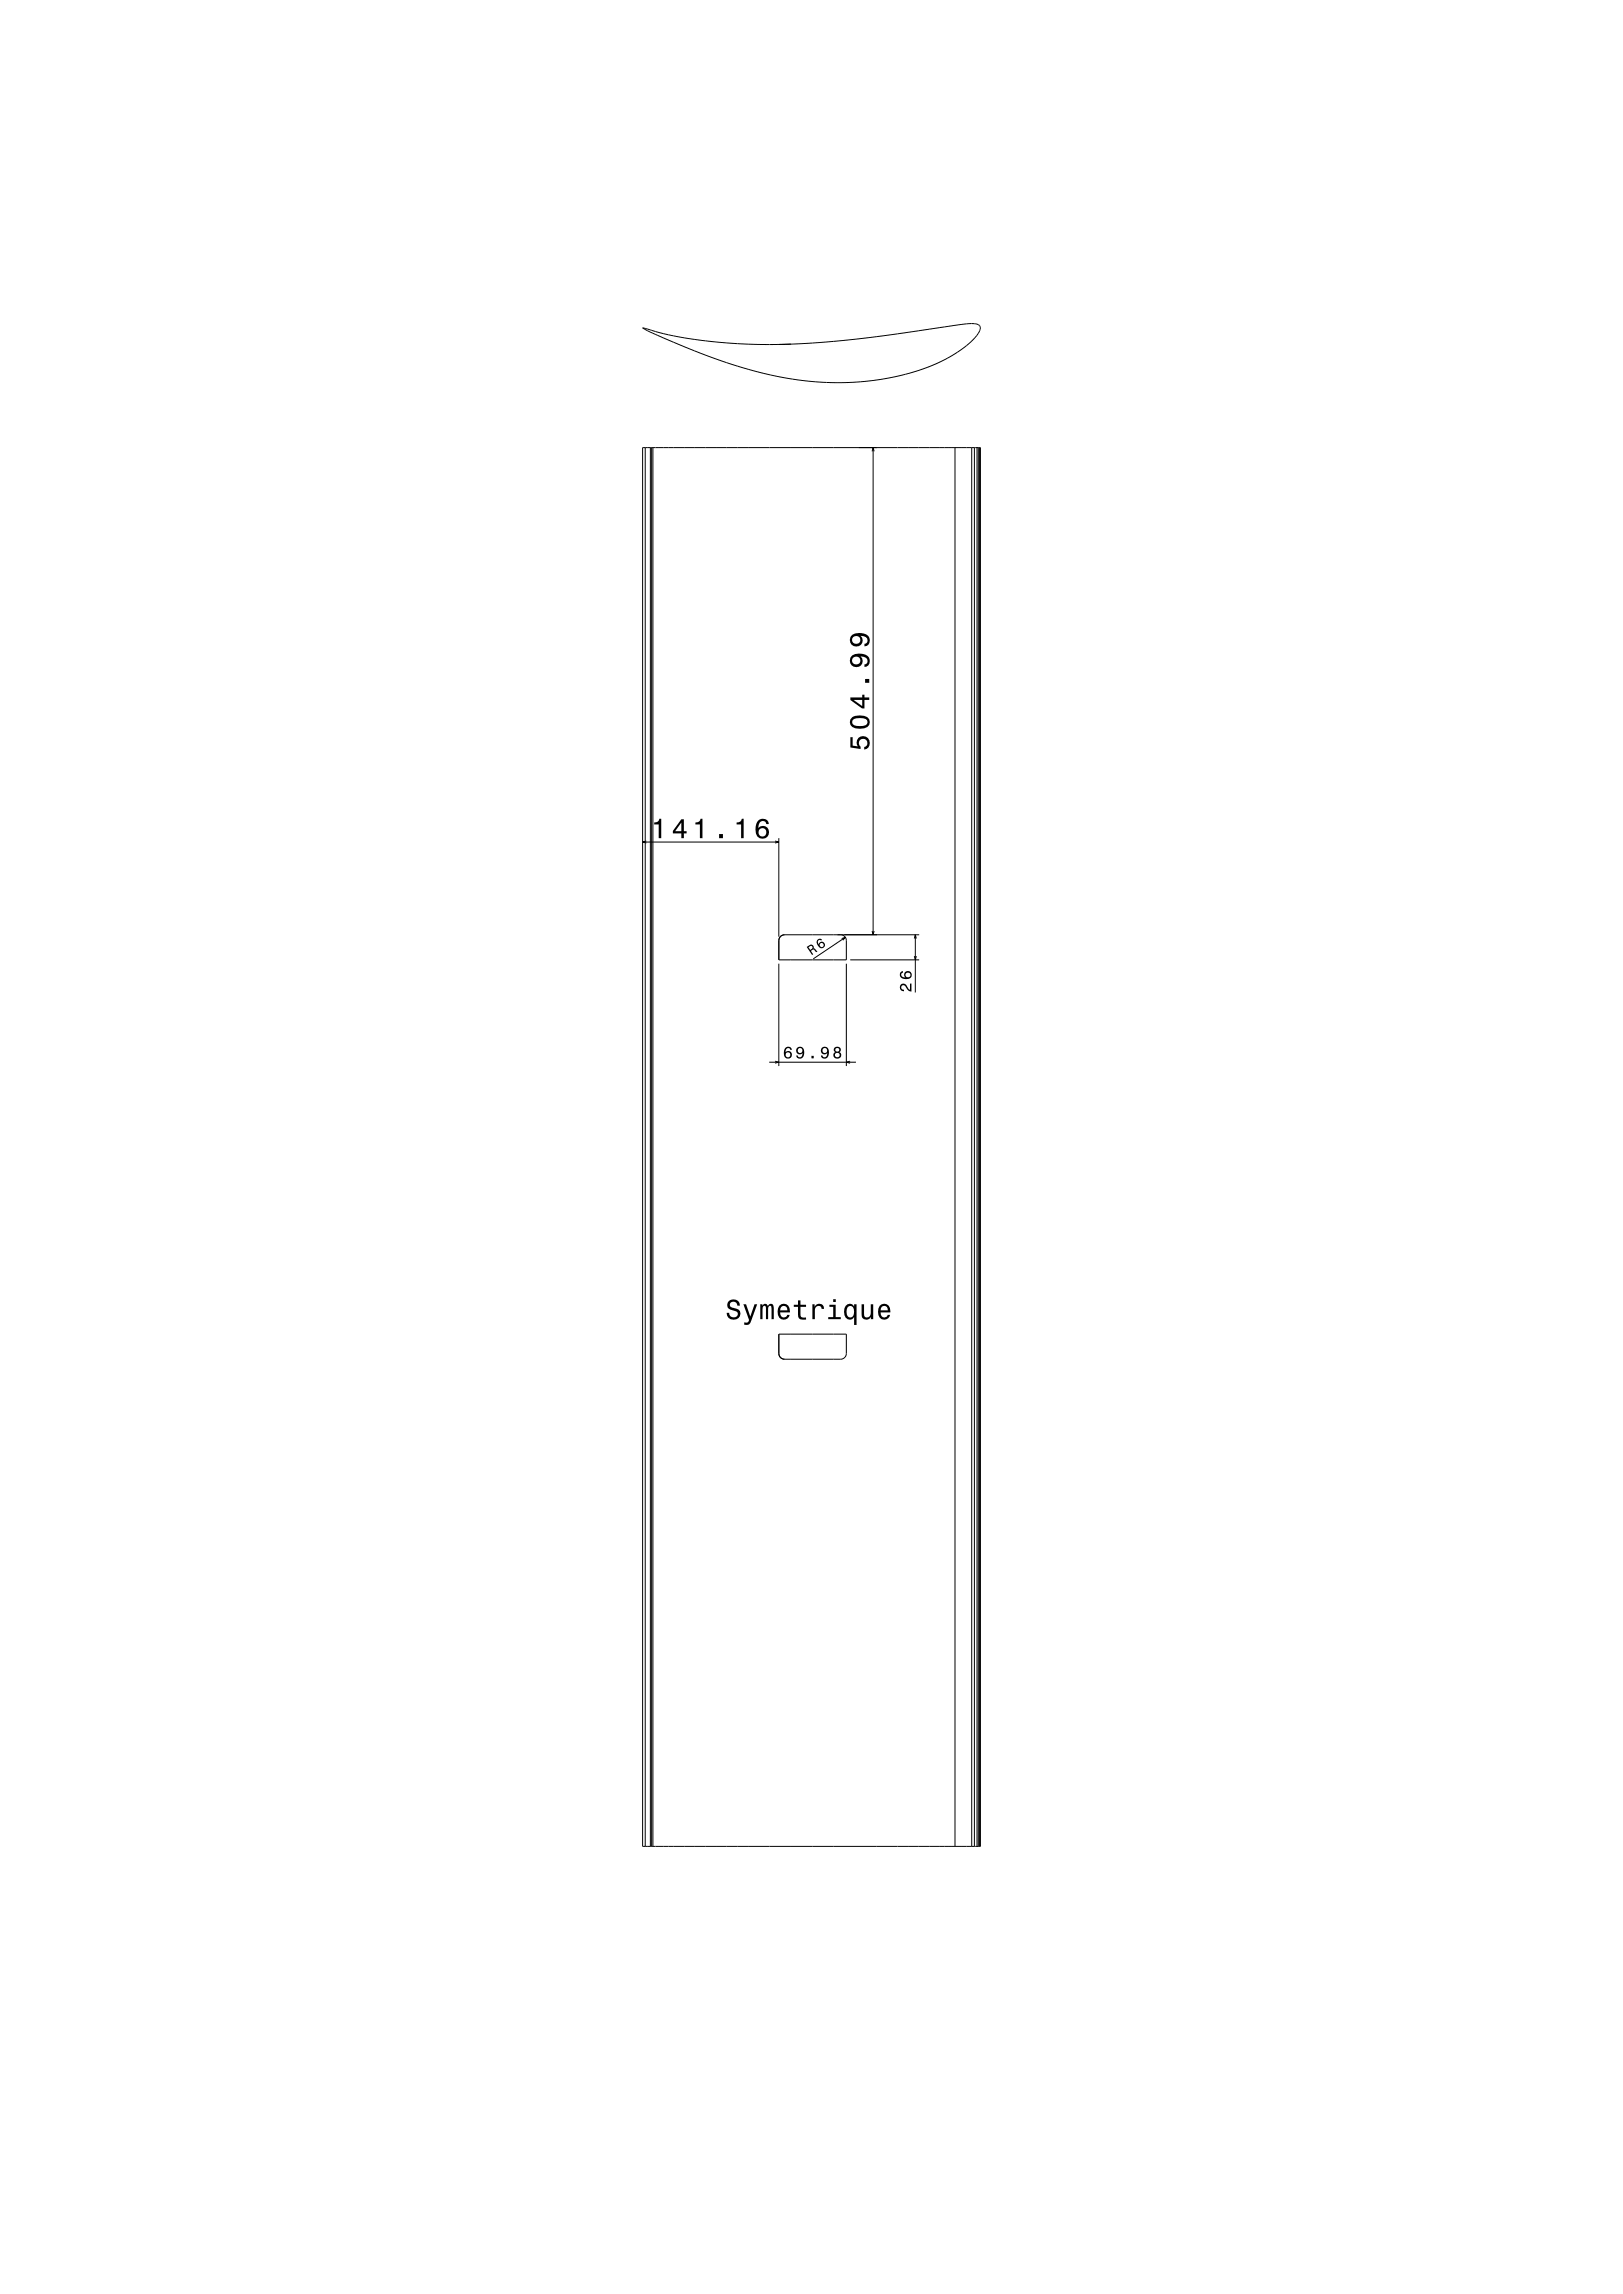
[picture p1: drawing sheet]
<svg xmlns="http://www.w3.org/2000/svg" width="841mm" height="1189mm" viewBox="0 0 841 1189" stroke-linecap="round" stroke-linejoin="round" font-family="sans-serif">
<g fill="none" stroke="#000" stroke-width=".52">
<path d="M333 170l13 4 16 2 19 2 19 1 18-1 22-2 62-8h4l2 1v1l-2 4-6 6-9 6-10 4-9 3-11 3-13 2h-13h-11l-12-1-23-5-28-10-19-8zM410 178l-6 1M333 232h175v725h-175zM334 232v725M337 232v725M338 232v725M452 234v-2l1 2M452 232v252M495 232v725M504 232v725M505 232v725M506 232v725"/>
<path d="M507 232v725M508 232v725M333 436h71M335 436h-2l2 1M402 436h2l-2 1M404 434v51M404 499v54M404 487h.1M436 484a3 3 0 0 1 3 3v10h-35v-10M436 486h2l-1 1M438 486l-17 11M439 499v54"/>
<path d="M441 497h35M452 483v1l1-1M474 486v-2l1 2M474 496v1l1-1M474 484v30M476 484h-69a3 3 0 0 0-3 3M399 551h45M402 550l2 1h-2M440 550l-1 1h1M404 691h35v10a3 3 0 0 1-3 3h-29a3 3 0 0 1-3-3zM404 701h.1"/>
</g>
<g fill="#000">
<path d="M441 382v5l5 1v-1a2.3 2.3 0 0 1-1-3 2.3 2.3 0 0 1 4 0 2.3 2.3 0 0 1-1 3v2a3 3 0 0 0 3-5 3 3 0 0 0-5-2 3 3 0 0 0-1 5l-3-1v-4zM442 372a3 3 0 0 0-2 3 3 3 0 0 0 3 3 5 5 0 0 0 8-4 6 6 0 0 0-9-2zM442 373a7 7 0 0 1 7 0v2a7 7 0 0 1-7 0zM441 361v2l6 4h1v-4h2v-2h-2v-1h-1v1zM442 363h5v3zM448 352v2h2v-2zM442 340a3 3 0 0 0-1 4 3 3 0 0 0 5 1 3 3 0 0 0 0-5 2.9 2.9 0 0 1 4 3l-1 1h-1v2a4 4 0 0 0 3-5 4 4 0 0 0-5-2h-3zM442 342a2.1 2.1 0 0 1 4 0 2.1 2.1 0 0 1-4 0zM442 329a3 3 0 0 0-1 5 3 3 0 0 0 5 0 3 3 0 0 0 0-4 2.9 2.9 0 0 1 4 2l-1 1-1 1v1a4 4 0 0 0 3-4 4 4 0 0 0-5-3h-3zM442 332a2.1 2.1 0 0 1 4 0 2.1 2.1 0 0 1-4 0z" fill-rule="evenodd"/>
<path d="M339 426v1h2v7h2v-10h-1a2.2 2.2 0 0 1-3 2zM353 425l-4 6v1h4v2h1v-2h2v-1h-2v-6zM353 426v5h-3zM360 426v1h3v7h1v-10h-1a2.2 2.2 0 0 1-3 2zM373 432v2h2v-2zM382 426v1h2v7h1v-10h-1a2.2 2.2 0 0 1-2 2zM393 425a7 7 0 0 0 1 9 3 3 0 0 0 4-1 3 3 0 0 0-1-4 3 3 0 0 0-4 0 2.9 2.9 0 0 1 2-3h2v1h1a3 3 0 0 0-2-3 3 3 0 0 0-3 1zM393 431a2.1 2.1 0 0 1 4 0 2.1 2.1 0 0 1-4 0z" fill-rule="evenodd"/>
<path d="M418 491l3 4-1-2a1.5 1.5 0 0 1 2-1 1.5 1.5 0 0 1 1 2l1-1-2-1a1.4 1.4 0 0 0-1-2 1.4 1.4 0 0 0-2 0zM419 491h1a.9 .9 0 0 1 1 0 .9 .9 0 0 1-1 1z" fill-rule="evenodd"/>
<path d="M424 487a2.8 2.8 0 0 0 0 3 2.8 2.8 0 0 0 3 1 1.6 1.6 0 0 0 0-3 1.6 1.6 0 0 0-3 1v-1l2-1h-1zM425 490a1.1 1.1 0 0 1 2 0 1.1 1.1 0 0 1-2 0z" fill-rule="evenodd"/>
<path d="M467 510l-1 2a1.9 1.9 0 0 0 2 2v-1a1.3 1.3 0 0 1-1-1 1.4 1.4 0 0 1 2-2 1.3 1.3 0 0 1 1 2l1 1 1 1v-4v3h-1a4 4 0 0 0-4-3zM467 504a2.9 2.9 0 0 0 2 4 2.9 2.9 0 0 0 3-4 2 2 0 0 0-3 0 2 2 0 0 0 0 3l-2-1 1-3zM469 505a1.5 1.5 0 0 1 3 0 1.5 1.5 0 0 1-3 0z" fill-rule="evenodd"/>
<path d="M407 543a4 4 0 0 0 0 6 2 2 0 0 0 3-1 2 2 0 0 0 0-3 2 2 0 0 0-3 0l1-2 2 1-1-1zM407 547a1.5 1.5 0 0 1 3 0 1.5 1.5 0 0 1-3 0zM413 543a2 2 0 0 0 0 3 2 2 0 0 0 3 0l-1 2-2-1a2.3 2.3 0 0 0 3 1 2.3 2.3 0 0 0 1-3 2.2 2.2 0 0 0-1-2 2.2 2.2 0 0 0-3 0zM413 544a1.5 1.5 0 0 1 3 0 1.5 1.5 0 0 1-3 0zM420 547v2h2v-2zM426 543a2 2 0 0 0 0 3 2 2 0 0 0 3 0l-1 2-3-1a2.3 2.3 0 0 0 3 1 2.3 2.3 0 0 0 2-3 2.2 2.2 0 0 0-1-2 2.2 2.2 0 0 0-3 0zM426 544a1.5 1.5 0 0 1 3 0 1.5 1.5 0 0 1-3 0zM433 543l-1 1 1 1a1.9 1.9 0 0 0-1 3 1.9 1.9 0 0 0 3 0 1.9 1.9 0 0 0 0-3 1.7 1.7 0 0 0 0-2 1.7 1.7 0 0 0-2 0zM433 547a1.2 1.2 0 0 1 2 0 1.2 1.2 0 0 1-2 0zM433 544a1 1 0 0 1 2 0 1 1 0 0 1-2 0z" fill-rule="evenodd"/>
<path d="M378 674a2.8 2.8 0 0 0-1 3 2.8 2.8 0 0 0 3 2 2.2 2.2 0 0 1 2 3l-1 1a2.4 2.4 0 0 1-3-3h-1a3 3 0 0 0 4 4 3 3 0 0 0 2-5l-2-1a2 2 0 0 1-3-2 2 2 0 0 1 2-1 2 2 0 0 1 2 2h1a3 3 0 0 0-2-3 3 3 0 0 0-3 0zM385 676l3 8-1 1h-1v2a2.5 2.5 0 0 0 3-2l3-9h-1l-2 6-2-6zM394 676v8h1v-5l1-2h1v1v6h1v-6l1-1 1 1v6h1v-6a2 2 0 0 0-2-2l-1 1-2-1-1 1v-1zM404 677a4 4 0 0 0-1 5 4 4 0 0 0 4 2l2-2h-1l-2 1a2.2 2.2 0 0 1-2-3h5a3 3 0 0 0-1-4 3 3 0 0 0-4 1zM405 677a1.9 1.9 0 0 1 2 0 1.9 1.9 0 0 1 1 2h-4zM414 674v2h-3v1h3v5a3 3 0 0 0 4 2v-1a1.9 1.9 0 0 1-3-1v-5h3v-1h-3v-2zM421 676v8h1v-5a1.9 1.9 0 0 1 1-2 1.9 1.9 0 0 1 3 1h1a2.6 2.6 0 0 0-2-2 2.6 2.6 0 0 0-3 1v-1zM430 676v1h2v6h-3v1h7v-1h-3v-7zM432 673v2h1v-2zM438 677a4 4 0 0 0-1 4 4 4 0 0 0 4 3l2-1v4h1v-11h-1v1l-1-1a2.6 2.6 0 0 0-4 1zM439 678a1.8 1.8 0 0 1 2-1 1.8 1.8 0 0 1 1 2 2.6 2.6 0 0 1 1 3 2.6 2.6 0 0 1-3 1 4 4 0 0 1-1-5zM446 676v5a2.5 2.5 0 0 0 2 3 2.5 2.5 0 0 0 3-1v1h1v-8h-1v4a1.8 1.8 0 0 1-1 3 1.8 1.8 0 0 1-2-1v-6zM456 677a4 4 0 0 0-1 5 4 4 0 0 0 4 2l2-2h-1l-2 1a2.2 2.2 0 0 1-2-3h5a3 3 0 0 0-1-4 3 3 0 0 0-4 1zM457 677a1.9 1.9 0 0 1 2 0 1.9 1.9 0 0 1 1 2h-4z" fill-rule="evenodd"/>
</g>
</svg>
